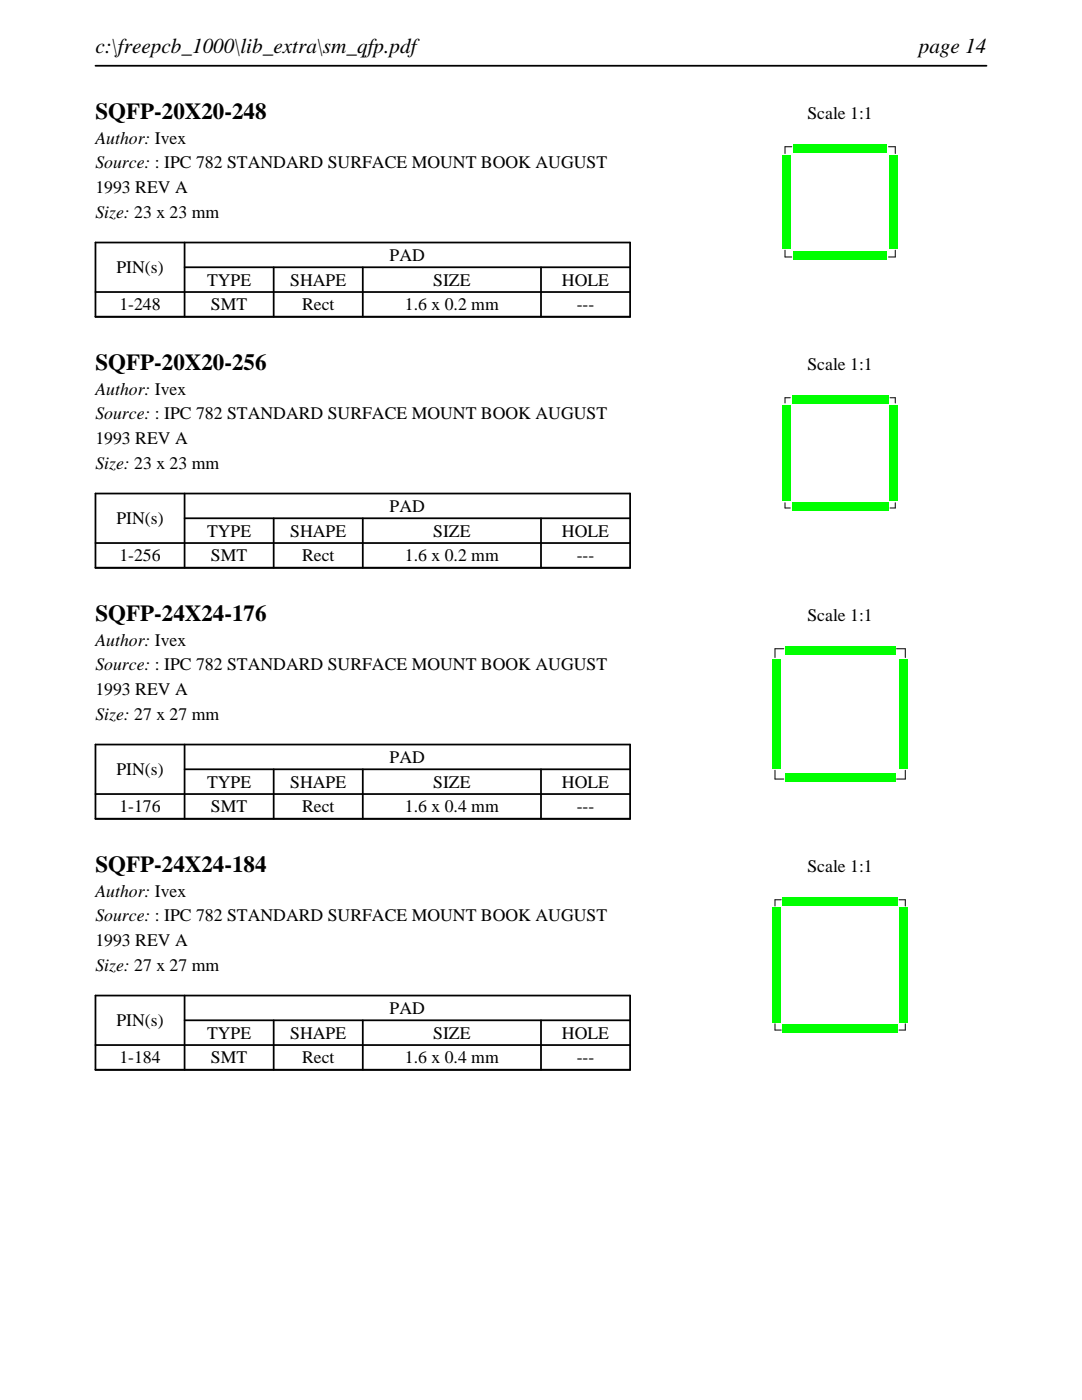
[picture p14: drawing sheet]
<svg xmlns="http://www.w3.org/2000/svg" width="216mm" height="279mm" viewBox="0 0 216 279" stroke-linecap="round" stroke-linejoin="round" font-family="sans-serif">
<defs><g id="words">
<g font-size="4.6">
<text x="19" y="23.7">SQFP-20X20-248</text>
<text x="19" y="73.8">SQFP-20X20-256</text>
<text x="19" y="123.9">SQFP-24X24-176</text>
<text x="19" y="174">SQFP-24X24-184</text>
</g>
<g font-size="4.2">
<text x="19" y="10.6">c:\freepcb_1000\lib_extra\sm_qfp.pdf</text>
<text x="183.3" y="10.6">page 14</text>
</g>
<g font-size="3.5">
<text x="161.1" y="23.7">Scale 1:1</text>
<text x="19" y="28.6">Author: Ivex</text>
<text x="19" y="33.6">Source: : IPC 782 STANDARD SURFACE MOUNT BOOK AUGUST</text>
<text x="19" y="38.5">1993 REV A</text>
<text x="19" y="43.5">Size: 23 x 23 mm</text>
<text x="77.8" y="52.1">PAD</text>
<text x="23.2" y="54.5">PIN(s)</text>
<text x="41.3" y="57">TYPE</text>
<text x="57.9" y="57">SHAPE</text>
<text x="86.4" y="57">SIZE</text>
<text x="112.1" y="57">HOLE</text>
<text x="23.8" y="61.9">1-248</text>
<text x="42.1" y="61.9">SMT</text>
<text x="60.3" y="61.9">Rect</text>
<text x="80.8" y="61.9">1.6 x 0.2 mm</text>
<text x="115.1" y="61.9">---</text>
<text x="161.1" y="73.8">Scale 1:1</text>
<text x="19" y="78.7">Author: Ivex</text>
<text x="19" y="83.7">Source: : IPC 782 STANDARD SURFACE MOUNT BOOK AUGUST</text>
<text x="19" y="88.6">1993 REV A</text>
<text x="19" y="93.6">Size: 23 x 23 mm</text>
<text x="23.2" y="104.6">PIN(s)</text>
<text x="41.3" y="107.1">TYPE</text>
<text x="57.9" y="107.1">SHAPE</text>
<text x="77.8" y="102.2">PAD</text>
<text x="86.4" y="107.1">SIZE</text>
<text x="112.1" y="107.1">HOLE</text>
<text x="23.8" y="112">1-256</text>
<text x="42.1" y="112">SMT</text>
<text x="60.3" y="112">Rect</text>
<text x="80.8" y="112">1.6 x 0.2 mm</text>
<text x="115.1" y="112">---</text>
<text x="161.1" y="123.9">Scale 1:1</text>
<text x="19" y="128.8">Author: Ivex</text>
<text x="19" y="133.8">Source: : IPC 782 STANDARD SURFACE MOUNT BOOK AUGUST</text>
<text x="19" y="138.7">1993 REV A</text>
<text x="19" y="143.7">Size: 27 x 27 mm</text>
<text x="23.2" y="154.7">PIN(s)</text>
<text x="77.8" y="152.3">PAD</text>
<text x="41.3" y="157.2">TYPE</text>
<text x="57.9" y="157.2">SHAPE</text>
<text x="86.4" y="157.2">SIZE</text>
<text x="112.1" y="157.2">HOLE</text>
<text x="23.8" y="162.1">1-176</text>
<text x="42.1" y="162.1">SMT</text>
<text x="60.3" y="162.1">Rect</text>
<text x="80.8" y="162.1">1.6 x 0.4 mm</text>
<text x="115.1" y="162.1">---</text>
<text x="161.1" y="174">Scale 1:1</text>
<text x="19" y="178.9">Author: Ivex</text>
<text x="19" y="183.9">Source: : IPC 782 STANDARD SURFACE MOUNT BOOK AUGUST</text>
<text x="19" y="188.8">1993 REV A</text>
<text x="19" y="193.7">Size: 27 x 27 mm</text>
<text x="77.8" y="202.4">PAD</text>
<text x="23.2" y="204.8">PIN(s)</text>
<text x="41.3" y="207.3">TYPE</text>
<text x="57.9" y="207.3">SHAPE</text>
<text x="86.4" y="207.3">SIZE</text>
<text x="112.1" y="207.3">HOLE</text>
<text x="23.8" y="212.2">1-184</text>
<text x="42.1" y="212.2">SMT</text>
<text x="60.3" y="212.2">Rect</text>
<text x="80.8" y="212.2">1.6 x 0.4 mm</text>
<text x="115.1" y="212.2">---</text>
</g>
</g></defs>
<path d="M19 13.1h177.8M19 48.4h106.7v14.8h-106.7zM19 58.3h106.7M36.8 53.3h88.9M36.8 48.4v14.8M54.6 53.3v9.9M72.4 53.3v9.9M107.9 53.3v9.9" fill="none" stroke="#000" stroke-width=".35"/>
<path d="M156.6 29.3h1.4zM156.6 29.3v1.3zM177.3 29.3h1.3zM178.6 29.3v1.3zM156.6 51.3h1.4zM156.6 49.9v1.4zM177.3 51.3h1.3zM178.6 49.9v1.4z" fill="none" stroke="#000" stroke-width=".2"/>
<g fill="#0f0">
<path d="M158.4 50.2h.2v1.6h-.2z"/>
<path d="M158.7 50.2h.2v1.6h-.2z"/>
<path d="M159 50.2h.2v1.6h-.2z"/>
<path d="M159.3 50.2h.2v1.6h-.2z"/>
<path d="M159.6 50.2h.2v1.6h-.2z"/>
<path d="M159.9 50.2h.2v1.6h-.2z"/>
<path d="M160.2 50.2h.2v1.6h-.2z"/>
<path d="M160.5 50.2h.2v1.6h-.2z"/>
<path d="M160.8 50.2h.2v1.6h-.2z"/>
<path d="M161.1 50.2h.2v1.6h-.2z"/>
<path d="M161.4 50.2h.2v1.6h-.2z"/>
<path d="M161.7 50.2h.2v1.6h-.2z"/>
<path d="M162 50.2h.2v1.6h-.2z"/>
<path d="M162.3 50.2h.2v1.6h-.2z"/>
<path d="M162.6 50.2h.2v1.6h-.2z"/>
<path d="M162.9 50.2h.2v1.6h-.2z"/>
<path d="M163.2 50.2h.2v1.6h-.2z"/>
<path d="M163.5 50.2h.2v1.6h-.2z"/>
<path d="M163.8 50.2h.2v1.6h-.2z"/>
<path d="M164.1 50.2h.2v1.6h-.2z"/>
<path d="M164.4 50.2h.2v1.6h-.2z"/>
<path d="M164.7 50.2h.2v1.6h-.2z"/>
<path d="M165 50.2h.2v1.6h-.2z"/>
<path d="M165.3 50.2h.2v1.6h-.2z"/>
<path d="M165.6 50.2h.2v1.6h-.2z"/>
<path d="M165.9 50.2h.2v1.6h-.2z"/>
<path d="M166.2 50.2h.2v1.6h-.2z"/>
<path d="M166.5 50.2h.2v1.6h-.2z"/>
<path d="M166.8 50.2h.2v1.6h-.2z"/>
<path d="M167.1 50.2h.2v1.6h-.2z"/>
<path d="M167.4 50.2h.2v1.6h-.2z"/>
<path d="M167.7 50.2h.2v1.6h-.2z"/>
<path d="M168 50.2h.2v1.6h-.2z"/>
<path d="M168.3 50.2h.2v1.6h-.2z"/>
<path d="M168.6 50.2h.2v1.6h-.2z"/>
<path d="M168.9 50.2h.2v1.6h-.2z"/>
<path d="M169.2 50.2h.2v1.6h-.2z"/>
<path d="M169.5 50.2h.2v1.6h-.2z"/>
<path d="M169.8 50.2h.2v1.6h-.2z"/>
<path d="M170.1 50.2h.2v1.6h-.2z"/>
<path d="M170.4 50.2h.2v1.6h-.2z"/>
<path d="M170.7 50.2h.2v1.6h-.2z"/>
<path d="M171 50.2h.2v1.6h-.2z"/>
<path d="M171.3 50.2h.2v1.6h-.2z"/>
<path d="M171.6 50.2h.2v1.6h-.2z"/>
<path d="M171.9 50.2h.2v1.6h-.2z"/>
<path d="M172.2 50.2h.2v1.6h-.2z"/>
<path d="M172.5 50.2h.2v1.6h-.2z"/>
<path d="M172.8 50.2h.2v1.6h-.2z"/>
<path d="M173.1 50.2h.2v1.6h-.2z"/>
<path d="M173.4 50.2h.2v1.6h-.2z"/>
<path d="M173.7 50.2h.2v1.6h-.2z"/>
<path d="M174 50.2h.2v1.6h-.2z"/>
<path d="M174.3 50.2h.2v1.6h-.2z"/>
<path d="M174.6 50.2h.2v1.6h-.2z"/>
<path d="M174.9 50.2h.2v1.6h-.2z"/>
<path d="M175.2 50.2h.2v1.6h-.2z"/>
<path d="M175.5 50.2h.2v1.6h-.2z"/>
<path d="M175.8 50.2h.2v1.6h-.2z"/>
<path d="M176.1 50.2h.2v1.6h-.2z"/>
<path d="M176.4 50.2h.2v1.6h-.2z"/>
<path d="M176.7 50.2h.2v1.6h-.2z"/>
<path d="M177.5 49.3h1.6v.2h-1.6z"/>
<path d="M177.5 49h1.6v.2h-1.6z"/>
<path d="M177.5 48.7h1.6v.2h-1.6z"/>
<path d="M177.5 48.4h1.6v.2h-1.6z"/>
<path d="M177.5 48.1h1.6v.2h-1.6z"/>
<path d="M177.5 47.8h1.6v.2h-1.6z"/>
<path d="M177.5 47.5h1.6v.2h-1.6z"/>
<path d="M177.5 47.2h1.6v.2h-1.6z"/>
<path d="M177.5 46.9h1.6v.2h-1.6z"/>
<path d="M177.5 46.6h1.6v.2h-1.6z"/>
<path d="M177.5 46.3h1.6v.2h-1.6z"/>
<path d="M177.5 46h1.6v.2h-1.6z"/>
<path d="M177.5 45.7h1.6v.2h-1.6z"/>
<path d="M177.5 45.4h1.6v.2h-1.6z"/>
<path d="M177.5 45.1h1.6v.2h-1.6z"/>
<path d="M177.5 44.8h1.6v.2h-1.6z"/>
<path d="M177.5 44.5h1.6v.2h-1.6z"/>
<path d="M177.5 44.2h1.6v.2h-1.6z"/>
<path d="M177.5 43.9h1.6v.2h-1.6z"/>
<path d="M177.5 43.6h1.6v.2h-1.6z"/>
<path d="M177.5 43.3h1.6v.2h-1.6z"/>
<path d="M177.5 43h1.6v.2h-1.6z"/>
<path d="M177.5 42.7h1.6v.2h-1.6z"/>
<path d="M177.5 42.4h1.6v.2h-1.6z"/>
<path d="M177.5 42.1h1.6v.2h-1.6z"/>
<path d="M177.5 41.8h1.6v.2h-1.6z"/>
<path d="M177.5 41.5h1.6v.2h-1.6z"/>
<path d="M177.5 41.2h1.6v.2h-1.6z"/>
<path d="M177.5 40.9h1.6v.2h-1.6z"/>
<path d="M177.5 40.6h1.6v.2h-1.6z"/>
<path d="M177.5 40.3h1.6v.2h-1.6z"/>
<path d="M177.5 40h1.6v.2h-1.6z"/>
<path d="M177.5 39.7h1.6v.2h-1.6z"/>
<path d="M177.5 39.4h1.6v.2h-1.6z"/>
<path d="M177.5 39.1h1.6v.2h-1.6z"/>
<path d="M177.5 38.8h1.6v.2h-1.6z"/>
<path d="M177.5 38.5h1.6v.2h-1.6z"/>
<path d="M177.5 38.2h1.6v.2h-1.6z"/>
<path d="M177.5 37.9h1.6v.2h-1.6z"/>
<path d="M177.5 37.6h1.6v.2h-1.6z"/>
<path d="M177.5 37.3h1.6v.2h-1.6z"/>
<path d="M177.5 37h1.6v.2h-1.6z"/>
<path d="M177.5 36.7h1.6v.2h-1.6z"/>
<path d="M177.5 36.4h1.6v.2h-1.6z"/>
<path d="M177.5 36.1h1.6v.2h-1.6z"/>
<path d="M177.5 35.8h1.6v.2h-1.6z"/>
<path d="M177.5 35.5h1.6v.2h-1.6z"/>
<path d="M177.5 35.2h1.6v.2h-1.6z"/>
<path d="M177.5 34.9h1.6v.2h-1.6z"/>
<path d="M177.5 34.6h1.6v.2h-1.6z"/>
<path d="M177.5 34.3h1.6v.2h-1.6z"/>
<path d="M177.5 34h1.6v.2h-1.6z"/>
<path d="M177.5 33.7h1.6v.2h-1.6z"/>
<path d="M177.5 33.4h1.6v.2h-1.6z"/>
<path d="M177.5 33.1h1.6v.2h-1.6z"/>
<path d="M177.5 32.8h1.6v.2h-1.6z"/>
<path d="M177.5 32.5h1.6v.2h-1.6z"/>
<path d="M177.5 32.2h1.6v.2h-1.6z"/>
<path d="M177.5 31.9h1.6v.2h-1.6z"/>
<path d="M177.5 31.6h1.6v.2h-1.6z"/>
<path d="M177.5 31.3h1.6v.2h-1.6z"/>
<path d="M177.5 31h1.6v.2h-1.6z"/>
<path d="M176.7 28.8h.2v1.6h-.2z"/>
<path d="M176.4 28.8h.2v1.6h-.2z"/>
<path d="M176.1 28.8h.2v1.6h-.2z"/>
<path d="M175.8 28.8h.2v1.6h-.2z"/>
<path d="M175.5 28.8h.2v1.6h-.2z"/>
<path d="M175.2 28.8h.2v1.6h-.2z"/>
<path d="M174.9 28.8h.2v1.6h-.2z"/>
<path d="M174.6 28.8h.2v1.6h-.2z"/>
<path d="M174.3 28.8h.2v1.6h-.2z"/>
<path d="M174 28.8h.2v1.6h-.2z"/>
<path d="M173.7 28.8h.2v1.6h-.2z"/>
<path d="M173.4 28.8h.2v1.6h-.2z"/>
<path d="M173.1 28.8h.2v1.6h-.2z"/>
<path d="M172.8 28.8h.2v1.6h-.2z"/>
<path d="M172.5 28.8h.2v1.6h-.2z"/>
<path d="M172.2 28.8h.2v1.6h-.2z"/>
<path d="M171.9 28.8h.2v1.6h-.2z"/>
<path d="M171.6 28.8h.2v1.6h-.2z"/>
<path d="M171.3 28.8h.2v1.6h-.2z"/>
<path d="M171 28.8h.2v1.6h-.2z"/>
<path d="M170.7 28.8h.2v1.6h-.2z"/>
<path d="M170.4 28.8h.2v1.6h-.2z"/>
<path d="M170.1 28.8h.2v1.6h-.2z"/>
<path d="M169.8 28.8h.2v1.6h-.2z"/>
<path d="M169.5 28.8h.2v1.6h-.2z"/>
<path d="M169.2 28.8h.2v1.6h-.2z"/>
<path d="M168.9 28.8h.2v1.6h-.2z"/>
<path d="M168.6 28.8h.2v1.6h-.2z"/>
<path d="M168.3 28.8h.2v1.6h-.2z"/>
<path d="M168 28.8h.2v1.6h-.2z"/>
<path d="M167.7 28.8h.2v1.6h-.2z"/>
<path d="M167.4 28.8h.2v1.6h-.2z"/>
<path d="M167.1 28.8h.2v1.6h-.2z"/>
<path d="M166.8 28.8h.2v1.6h-.2z"/>
<path d="M166.5 28.8h.2v1.6h-.2z"/>
<path d="M166.2 28.8h.2v1.6h-.2z"/>
<path d="M165.9 28.8h.2v1.6h-.2z"/>
<path d="M165.6 28.8h.2v1.6h-.2z"/>
<path d="M165.3 28.8h.2v1.6h-.2z"/>
<path d="M165 28.8h.2v1.6h-.2z"/>
<path d="M164.7 28.8h.2v1.6h-.2z"/>
<path d="M164.4 28.8h.2v1.6h-.2z"/>
<path d="M164.1 28.8h.2v1.6h-.2z"/>
<path d="M163.8 28.8h.2v1.6h-.2z"/>
<path d="M163.5 28.8h.2v1.6h-.2z"/>
<path d="M163.2 28.8h.2v1.6h-.2z"/>
<path d="M162.9 28.8h.2v1.6h-.2z"/>
<path d="M162.6 28.8h.2v1.6h-.2z"/>
<path d="M162.3 28.8h.2v1.6h-.2z"/>
<path d="M162 28.8h.2v1.6h-.2z"/>
<path d="M161.7 28.8h.2v1.6h-.2z"/>
<path d="M161.4 28.8h.2v1.6h-.2z"/>
<path d="M161.1 28.8h.2v1.6h-.2z"/>
<path d="M160.8 28.8h.2v1.6h-.2z"/>
<path d="M160.5 28.8h.2v1.6h-.2z"/>
<path d="M160.2 28.8h.2v1.6h-.2z"/>
<path d="M159.9 28.8h.2v1.6h-.2z"/>
<path d="M159.6 28.8h.2v1.6h-.2z"/>
<path d="M159.3 28.8h.2v1.6h-.2z"/>
<path d="M159 28.8h.2v1.6h-.2z"/>
<path d="M158.7 28.8h.2v1.6h-.2z"/>
<path d="M158.4 28.8h.2v1.6h-.2z"/>
<path d="M156.1 31h1.6v.2h-1.6z"/>
<path d="M156.1 31.3h1.6v.2h-1.6z"/>
<path d="M156.1 31.6h1.6v.2h-1.6z"/>
<path d="M156.1 31.9h1.6v.2h-1.6z"/>
<path d="M156.1 32.2h1.6v.2h-1.6z"/>
<path d="M156.1 32.5h1.6v.2h-1.6z"/>
<path d="M156.1 32.8h1.6v.2h-1.6z"/>
<path d="M156.1 33.1h1.6v.2h-1.6z"/>
<path d="M156.1 33.4h1.6v.2h-1.6z"/>
<path d="M156.1 33.7h1.6v.2h-1.6z"/>
<path d="M156.1 34h1.6v.2h-1.6z"/>
<path d="M156.1 34.3h1.6v.2h-1.6z"/>
<path d="M156.1 34.6h1.6v.2h-1.6z"/>
<path d="M156.1 34.9h1.6v.2h-1.6z"/>
<path d="M156.1 35.2h1.6v.2h-1.6z"/>
<path d="M156.1 35.5h1.6v.2h-1.6z"/>
<path d="M156.1 35.8h1.6v.2h-1.6z"/>
<path d="M156.1 36.1h1.6v.2h-1.6z"/>
<path d="M156.1 36.4h1.6v.2h-1.6z"/>
<path d="M156.1 36.7h1.6v.2h-1.6z"/>
<path d="M156.1 37h1.6v.2h-1.6z"/>
<path d="M156.1 37.3h1.6v.2h-1.6z"/>
<path d="M156.1 37.6h1.6v.2h-1.6z"/>
<path d="M156.1 37.9h1.6v.2h-1.6z"/>
<path d="M156.1 38.2h1.6v.2h-1.6z"/>
<path d="M156.1 38.5h1.6v.2h-1.6z"/>
<path d="M156.1 38.8h1.6v.2h-1.6z"/>
<path d="M156.1 39.1h1.6v.2h-1.6z"/>
<path d="M156.1 39.4h1.6v.2h-1.6z"/>
<path d="M156.1 39.7h1.6v.2h-1.6z"/>
<path d="M156.1 40h1.6v.2h-1.6z"/>
<path d="M156.1 40.3h1.6v.2h-1.6z"/>
<path d="M156.1 40.6h1.6v.2h-1.6z"/>
<path d="M156.1 40.9h1.6v.2h-1.6z"/>
<path d="M156.1 41.2h1.6v.2h-1.6z"/>
<path d="M156.1 41.5h1.6v.2h-1.6z"/>
<path d="M156.1 41.8h1.6v.2h-1.6z"/>
<path d="M156.1 42.1h1.6v.2h-1.6z"/>
<path d="M156.1 42.4h1.6v.2h-1.6z"/>
<path d="M156.1 42.7h1.6v.2h-1.6z"/>
<path d="M156.1 43h1.6v.2h-1.6z"/>
<path d="M156.1 43.3h1.6v.2h-1.6z"/>
<path d="M156.1 43.6h1.6v.2h-1.6z"/>
<path d="M156.1 43.9h1.6v.2h-1.6z"/>
<path d="M156.1 44.2h1.6v.2h-1.6z"/>
<path d="M156.1 44.5h1.6v.2h-1.6z"/>
<path d="M156.1 44.8h1.6v.2h-1.6z"/>
<path d="M156.1 45.1h1.6v.2h-1.6z"/>
<path d="M156.1 45.4h1.6v.2h-1.6z"/>
<path d="M156.1 45.7h1.6v.2h-1.6z"/>
<path d="M156.1 46h1.6v.2h-1.6z"/>
<path d="M156.1 46.3h1.6v.2h-1.6z"/>
<path d="M156.1 46.6h1.6v.2h-1.6z"/>
<path d="M156.1 46.9h1.6v.2h-1.6z"/>
<path d="M156.1 47.2h1.6v.2h-1.6z"/>
<path d="M156.1 47.5h1.6v.2h-1.6z"/>
<path d="M156.1 47.8h1.6v.2h-1.6z"/>
<path d="M156.1 48.1h1.6v.2h-1.6z"/>
<path d="M156.1 48.4h1.6v.2h-1.6z"/>
<path d="M156.1 48.7h1.6v.2h-1.6z"/>
<path d="M156.1 49h1.6v.2h-1.6z"/>
<path d="M156.1 49.3h1.6v.2h-1.6z"/>
</g>
<path d="M19 98.5h106.7v14.8h-106.7zM36.8 98.5v14.8M19 108.4h106.7M36.8 103.4h88.9M54.6 103.4v9.9M72.4 103.4v9.9M107.9 103.4v9.9" fill="none" stroke="#000" stroke-width=".35"/>
<path d="M156.6 79.4h1.1zM156.6 79.4v1zM177.6 79.4h1zM178.6 79.4v1zM156.6 101.4h1.1zM156.6 100.3v1.1zM177.6 101.4h1zM178.6 100.3v1.1z" fill="none" stroke="#000" stroke-width=".2"/>
<g fill="#0f0">
<path d="M158.1 100.3h.2v1.6h-.2z"/>
<path d="M158.4 100.3h.2v1.6h-.2z"/>
<path d="M158.7 100.3h.2v1.6h-.2z"/>
<path d="M159 100.3h.2v1.6h-.2z"/>
<path d="M159.3 100.3h.2v1.6h-.2z"/>
<path d="M159.6 100.3h.2v1.6h-.2z"/>
<path d="M159.9 100.3h.2v1.6h-.2z"/>
<path d="M160.2 100.3h.2v1.6h-.2z"/>
<path d="M160.5 100.3h.2v1.6h-.2z"/>
<path d="M160.8 100.3h.2v1.6h-.2z"/>
<path d="M161.1 100.3h.2v1.6h-.2z"/>
<path d="M161.4 100.3h.2v1.6h-.2z"/>
<path d="M161.7 100.3h.2v1.6h-.2z"/>
<path d="M162 100.3h.2v1.6h-.2z"/>
<path d="M162.3 100.3h.2v1.6h-.2z"/>
<path d="M162.6 100.3h.2v1.6h-.2z"/>
<path d="M162.9 100.3h.2v1.6h-.2z"/>
<path d="M163.2 100.3h.2v1.6h-.2z"/>
<path d="M163.5 100.3h.2v1.6h-.2z"/>
<path d="M163.8 100.3h.2v1.6h-.2z"/>
<path d="M164.1 100.3h.2v1.6h-.2z"/>
<path d="M164.4 100.3h.2v1.6h-.2z"/>
<path d="M164.7 100.3h.2v1.6h-.2z"/>
<path d="M165 100.3h.2v1.6h-.2z"/>
<path d="M165.3 100.3h.2v1.6h-.2z"/>
<path d="M165.6 100.3h.2v1.6h-.2z"/>
<path d="M165.9 100.3h.2v1.6h-.2z"/>
<path d="M166.2 100.3h.2v1.6h-.2z"/>
<path d="M166.5 100.3h.2v1.6h-.2z"/>
<path d="M166.8 100.3h.2v1.6h-.2z"/>
<path d="M167.1 100.3h.2v1.6h-.2z"/>
<path d="M167.4 100.3h.2v1.6h-.2z"/>
<path d="M167.7 100.3h.2v1.6h-.2z"/>
<path d="M168 100.3h.2v1.6h-.2z"/>
<path d="M168.3 100.3h.2v1.6h-.2z"/>
<path d="M168.6 100.3h.2v1.6h-.2z"/>
<path d="M168.9 100.3h.2v1.6h-.2z"/>
<path d="M169.2 100.3h.2v1.6h-.2z"/>
<path d="M169.5 100.3h.2v1.6h-.2z"/>
<path d="M169.8 100.3h.2v1.6h-.2z"/>
<path d="M170.1 100.3h.2v1.6h-.2z"/>
<path d="M170.4 100.3h.2v1.6h-.2z"/>
<path d="M170.7 100.3h.2v1.6h-.2z"/>
<path d="M171 100.3h.2v1.6h-.2z"/>
<path d="M171.3 100.3h.2v1.6h-.2z"/>
<path d="M171.6 100.3h.2v1.6h-.2z"/>
<path d="M171.9 100.3h.2v1.6h-.2z"/>
<path d="M172.2 100.3h.2v1.6h-.2z"/>
<path d="M172.5 100.3h.2v1.6h-.2z"/>
<path d="M172.8 100.3h.2v1.6h-.2z"/>
<path d="M173.1 100.3h.2v1.6h-.2z"/>
<path d="M173.4 100.3h.2v1.6h-.2z"/>
<path d="M173.7 100.3h.2v1.6h-.2z"/>
<path d="M174 100.3h.2v1.6h-.2z"/>
<path d="M174.3 100.3h.2v1.6h-.2z"/>
<path d="M174.6 100.3h.2v1.6h-.2z"/>
<path d="M174.9 100.3h.2v1.6h-.2z"/>
<path d="M175.2 100.3h.2v1.6h-.2z"/>
<path d="M175.5 100.3h.2v1.6h-.2z"/>
<path d="M175.8 100.3h.2v1.6h-.2z"/>
<path d="M176.1 100.3h.2v1.6h-.2z"/>
<path d="M176.4 100.3h.2v1.6h-.2z"/>
<path d="M176.7 100.3h.2v1.6h-.2z"/>
<path d="M177 100.3h.2v1.6h-.2z"/>
<path d="M177.5 99.7h1.6v.2h-1.6z"/>
<path d="M177.5 99.4h1.6v.2h-1.6z"/>
<path d="M177.5 99.1h1.6v.2h-1.6z"/>
<path d="M177.5 98.8h1.6v.2h-1.6z"/>
<path d="M177.5 98.5h1.6v.2h-1.6z"/>
<path d="M177.5 98.2h1.6v.2h-1.6z"/>
<path d="M177.5 97.9h1.6v.2h-1.6z"/>
<path d="M177.5 97.6h1.6v.2h-1.6z"/>
<path d="M177.5 97.3h1.6v.2h-1.6z"/>
<path d="M177.5 97h1.6v.2h-1.6z"/>
<path d="M177.5 96.7h1.6v.2h-1.6z"/>
<path d="M177.5 96.4h1.6v.2h-1.6z"/>
<path d="M177.5 96.1h1.6v.2h-1.6z"/>
<path d="M177.5 95.8h1.6v.2h-1.6z"/>
<path d="M177.5 95.5h1.6v.2h-1.6z"/>
<path d="M177.5 95.2h1.6v.2h-1.6z"/>
<path d="M177.5 94.9h1.6v.2h-1.6z"/>
<path d="M177.5 94.6h1.6v.2h-1.6z"/>
<path d="M177.5 94.3h1.6v.2h-1.6z"/>
<path d="M177.5 94h1.6v.2h-1.6z"/>
<path d="M177.5 93.7h1.6v.2h-1.6z"/>
<path d="M177.5 93.4h1.6v.2h-1.6z"/>
<path d="M177.5 93.1h1.6v.2h-1.6z"/>
<path d="M177.5 92.8h1.6v.2h-1.6z"/>
<path d="M177.5 92.5h1.6v.2h-1.6z"/>
<path d="M177.5 92.2h1.6v.2h-1.6z"/>
<path d="M177.5 91.9h1.6v.2h-1.6z"/>
<path d="M177.5 91.6h1.6v.2h-1.6z"/>
<path d="M177.5 91.3h1.6v.2h-1.6z"/>
<path d="M177.5 91h1.6v.2h-1.6z"/>
<path d="M177.5 90.7h1.6v.2h-1.6z"/>
<path d="M177.5 90.4h1.6v.2h-1.6z"/>
<path d="M177.5 90.1h1.6v.2h-1.6z"/>
<path d="M177.5 89.8h1.6v.2h-1.6z"/>
<path d="M177.5 89.5h1.6v.2h-1.6z"/>
<path d="M177.5 89.2h1.6v.2h-1.6z"/>
<path d="M177.5 88.9h1.6v.2h-1.6z"/>
<path d="M177.5 88.6h1.6v.2h-1.6z"/>
<path d="M177.5 88.3h1.6v.2h-1.6z"/>
<path d="M177.5 88h1.6v.2h-1.6z"/>
<path d="M177.5 87.7h1.6v.2h-1.6z"/>
<path d="M177.5 87.4h1.6v.2h-1.6z"/>
<path d="M177.5 87.1h1.6v.2h-1.6z"/>
<path d="M177.5 86.8h1.6v.2h-1.6z"/>
<path d="M177.5 86.5h1.6v.2h-1.6z"/>
<path d="M177.5 86.2h1.6v.2h-1.6z"/>
<path d="M177.5 85.9h1.6v.2h-1.6z"/>
<path d="M177.5 85.6h1.6v.2h-1.6z"/>
<path d="M177.5 85.3h1.6v.2h-1.6z"/>
<path d="M177.5 85h1.6v.2h-1.6z"/>
<path d="M177.5 84.7h1.6v.2h-1.6z"/>
<path d="M177.5 84.4h1.6v.2h-1.6z"/>
<path d="M177.5 84.1h1.6v.2h-1.6z"/>
<path d="M177.5 83.8h1.6v.2h-1.6z"/>
<path d="M177.5 83.5h1.6v.2h-1.6z"/>
<path d="M177.5 83.2h1.6v.2h-1.6z"/>
<path d="M177.5 82.9h1.6v.2h-1.6z"/>
<path d="M177.5 82.6h1.6v.2h-1.6z"/>
<path d="M177.5 82.3h1.6v.2h-1.6z"/>
<path d="M177.5 82h1.6v.2h-1.6z"/>
<path d="M177.5 81.7h1.6v.2h-1.6z"/>
<path d="M177.5 81.4h1.6v.2h-1.6z"/>
<path d="M177.5 81.1h1.6v.2h-1.6z"/>
<path d="M177.5 80.8h1.6v.2h-1.6z"/>
<path d="M177 78.9h.2v1.6h-.2z"/>
<path d="M176.7 78.9h.2v1.6h-.2z"/>
<path d="M176.4 78.9h.2v1.6h-.2z"/>
<path d="M176.1 78.9h.2v1.6h-.2z"/>
<path d="M175.8 78.9h.2v1.6h-.2z"/>
<path d="M175.5 78.9h.2v1.6h-.2z"/>
<path d="M175.2 78.9h.2v1.6h-.2z"/>
<path d="M174.9 78.9h.2v1.6h-.2z"/>
<path d="M174.6 78.9h.2v1.6h-.2z"/>
<path d="M174.3 78.9h.2v1.6h-.2z"/>
<path d="M174 78.9h.2v1.6h-.2z"/>
<path d="M173.7 78.9h.2v1.6h-.2z"/>
<path d="M173.4 78.9h.2v1.6h-.2z"/>
<path d="M173.1 78.9h.2v1.6h-.2z"/>
<path d="M172.8 78.9h.2v1.6h-.2z"/>
<path d="M172.5 78.9h.2v1.6h-.2z"/>
<path d="M172.2 78.9h.2v1.6h-.2z"/>
<path d="M171.9 78.9h.2v1.6h-.2z"/>
<path d="M171.6 78.9h.2v1.6h-.2z"/>
<path d="M171.3 78.9h.2v1.6h-.2z"/>
<path d="M171 78.9h.2v1.6h-.2z"/>
<path d="M170.7 78.9h.2v1.6h-.2z"/>
<path d="M170.4 78.9h.2v1.6h-.2z"/>
<path d="M170.1 78.9h.2v1.6h-.2z"/>
<path d="M169.8 78.9h.2v1.6h-.2z"/>
<path d="M169.5 78.9h.2v1.6h-.2z"/>
<path d="M169.2 78.9h.2v1.6h-.2z"/>
<path d="M168.9 78.9h.2v1.6h-.2z"/>
<path d="M168.6 78.9h.2v1.6h-.2z"/>
<path d="M168.3 78.9h.2v1.6h-.2z"/>
<path d="M168 78.9h.2v1.6h-.2z"/>
<path d="M167.7 78.9h.2v1.6h-.2z"/>
<path d="M167.4 78.9h.2v1.6h-.2z"/>
<path d="M167.1 78.9h.2v1.6h-.2z"/>
<path d="M166.8 78.9h.2v1.6h-.2z"/>
<path d="M166.5 78.9h.2v1.6h-.2z"/>
<path d="M166.2 78.9h.2v1.6h-.2z"/>
<path d="M165.9 78.9h.2v1.6h-.2z"/>
<path d="M165.6 78.9h.2v1.6h-.2z"/>
<path d="M165.3 78.9h.2v1.6h-.2z"/>
<path d="M165 78.9h.2v1.6h-.2z"/>
<path d="M164.7 78.9h.2v1.6h-.2z"/>
<path d="M164.4 78.9h.2v1.6h-.2z"/>
<path d="M164.1 78.9h.2v1.6h-.2z"/>
<path d="M163.8 78.9h.2v1.6h-.2z"/>
<path d="M163.5 78.9h.2v1.6h-.2z"/>
<path d="M163.2 78.9h.2v1.6h-.2z"/>
<path d="M162.9 78.9h.2v1.6h-.2z"/>
<path d="M162.6 78.9h.2v1.6h-.2z"/>
<path d="M162.3 78.9h.2v1.6h-.2z"/>
<path d="M162 78.9h.2v1.6h-.2z"/>
<path d="M161.7 78.9h.2v1.6h-.2z"/>
<path d="M161.4 78.9h.2v1.6h-.2z"/>
<path d="M161.1 78.9h.2v1.6h-.2z"/>
<path d="M160.8 78.9h.2v1.6h-.2z"/>
<path d="M160.5 78.9h.2v1.6h-.2z"/>
<path d="M160.2 78.9h.2v1.6h-.2z"/>
<path d="M159.9 78.9h.2v1.6h-.2z"/>
<path d="M159.6 78.9h.2v1.6h-.2z"/>
<path d="M159.3 78.9h.2v1.6h-.2z"/>
<path d="M159 78.9h.2v1.6h-.2z"/>
<path d="M158.7 78.9h.2v1.6h-.2z"/>
<path d="M158.4 78.9h.2v1.6h-.2z"/>
<path d="M158.1 78.9h.2v1.6h-.2z"/>
<path d="M156.1 80.8h1.6v.2h-1.6z"/>
<path d="M156.1 81.1h1.6v.2h-1.6z"/>
<path d="M156.1 81.4h1.6v.2h-1.6z"/>
<path d="M156.1 81.7h1.6v.2h-1.6z"/>
<path d="M156.1 82h1.6v.2h-1.6z"/>
<path d="M156.1 82.3h1.6v.2h-1.6z"/>
<path d="M156.1 82.6h1.6v.2h-1.6z"/>
<path d="M156.1 82.9h1.6v.2h-1.6z"/>
<path d="M156.1 83.2h1.6v.2h-1.6z"/>
<path d="M156.1 83.5h1.6v.2h-1.6z"/>
<path d="M156.1 83.8h1.6v.2h-1.6z"/>
<path d="M156.1 84.1h1.6v.2h-1.6z"/>
<path d="M156.1 84.4h1.6v.2h-1.6z"/>
<path d="M156.1 84.7h1.6v.2h-1.6z"/>
<path d="M156.1 85h1.6v.2h-1.6z"/>
<path d="M156.1 85.3h1.6v.2h-1.6z"/>
<path d="M156.1 85.6h1.6v.2h-1.6z"/>
<path d="M156.1 85.9h1.6v.2h-1.6z"/>
<path d="M156.1 86.2h1.6v.2h-1.6z"/>
<path d="M156.1 86.5h1.6v.2h-1.6z"/>
<path d="M156.1 86.8h1.6v.2h-1.6z"/>
<path d="M156.1 87.1h1.6v.2h-1.6z"/>
<path d="M156.1 87.4h1.6v.2h-1.6z"/>
<path d="M156.1 87.7h1.6v.2h-1.6z"/>
<path d="M156.1 88h1.6v.2h-1.6z"/>
<path d="M156.1 88.3h1.6v.2h-1.6z"/>
<path d="M156.1 88.6h1.6v.2h-1.6z"/>
<path d="M156.1 88.9h1.6v.2h-1.6z"/>
<path d="M156.1 89.2h1.6v.2h-1.6z"/>
<path d="M156.1 89.5h1.6v.2h-1.6z"/>
<path d="M156.1 89.8h1.6v.2h-1.6z"/>
<path d="M156.1 90.1h1.6v.2h-1.6z"/>
<path d="M156.1 90.4h1.6v.2h-1.6z"/>
<path d="M156.1 90.7h1.6v.2h-1.6z"/>
<path d="M156.1 91h1.6v.2h-1.6z"/>
<path d="M156.1 91.3h1.6v.2h-1.6z"/>
<path d="M156.1 91.6h1.6v.2h-1.6z"/>
<path d="M156.1 91.9h1.6v.2h-1.6z"/>
<path d="M156.1 92.2h1.6v.2h-1.6z"/>
<path d="M156.1 92.5h1.6v.2h-1.6z"/>
<path d="M156.1 92.8h1.6v.2h-1.6z"/>
<path d="M156.1 93.1h1.6v.2h-1.6z"/>
<path d="M156.1 93.4h1.6v.2h-1.6z"/>
<path d="M156.1 93.7h1.6v.2h-1.6z"/>
<path d="M156.1 94h1.6v.2h-1.6z"/>
<path d="M156.1 94.3h1.6v.2h-1.6z"/>
<path d="M156.1 94.6h1.6v.2h-1.6z"/>
<path d="M156.1 94.9h1.6v.2h-1.6z"/>
<path d="M156.1 95.2h1.6v.2h-1.6z"/>
<path d="M156.1 95.5h1.6v.2h-1.6z"/>
<path d="M156.1 95.8h1.6v.2h-1.6z"/>
<path d="M156.1 96.1h1.6v.2h-1.6z"/>
<path d="M156.1 96.4h1.6v.2h-1.6z"/>
<path d="M156.1 96.7h1.6v.2h-1.6z"/>
<path d="M156.1 97h1.6v.2h-1.6z"/>
<path d="M156.1 97.3h1.6v.2h-1.6z"/>
<path d="M156.1 97.6h1.6v.2h-1.6z"/>
<path d="M156.1 97.9h1.6v.2h-1.6z"/>
<path d="M156.1 98.2h1.6v.2h-1.6z"/>
<path d="M156.1 98.5h1.6v.2h-1.6z"/>
<path d="M156.1 98.8h1.6v.2h-1.6z"/>
<path d="M156.1 99.1h1.6v.2h-1.6z"/>
<path d="M156.1 99.4h1.6v.2h-1.6z"/>
<path d="M156.1 99.7h1.6v.2h-1.6z"/>
</g>
<path d="M19 148.6h106.7v14.8h-106.7zM19 158.5h106.7M36.8 153.5h88.9M36.8 148.6v14.8M54.6 153.5v9.9M72.4 153.5v9.9M107.9 153.5v9.9" fill="none" stroke="#000" stroke-width=".35"/>
<path d="M154.6 129.5h1.8zM154.6 129.5v1.7zM178.9 129.5h1.7zM180.6 129.5v1.7zM154.6 155.5h1.8zM154.6 153.7v1.8zM178.9 155.5h1.7zM180.6 153.7v1.8z" fill="none" stroke="#000" stroke-width=".2"/>
<g fill="#0f0">
<path d="M156.7 154.4h.4v1.6h-.4z"/>
<path d="M157.2 154.4h.4v1.6h-.4z"/>
<path d="M157.7 154.4h.4v1.6h-.4z"/>
<path d="M158.2 154.4h.4v1.6h-.4z"/>
<path d="M158.7 154.4h.4v1.6h-.4z"/>
<path d="M159.2 154.4h.4v1.6h-.4z"/>
<path d="M159.7 154.4h.4v1.6h-.4z"/>
<path d="M160.2 154.4h.4v1.6h-.4z"/>
<path d="M160.7 154.4h.4v1.6h-.4z"/>
<path d="M161.2 154.4h.4v1.6h-.4z"/>
<path d="M161.7 154.4h.4v1.6h-.4z"/>
<path d="M162.2 154.4h.4v1.6h-.4z"/>
<path d="M162.7 154.4h.4v1.6h-.4z"/>
<path d="M163.2 154.4h.4v1.6h-.4z"/>
<path d="M163.7 154.4h.4v1.6h-.4z"/>
<path d="M164.2 154.4h.4v1.6h-.4z"/>
<path d="M164.7 154.4h.4v1.6h-.4z"/>
<path d="M165.2 154.4h.4v1.6h-.4z"/>
<path d="M165.7 154.4h.4v1.6h-.4z"/>
<path d="M166.2 154.4h.4v1.6h-.4z"/>
<path d="M166.7 154.4h.4v1.6h-.4z"/>
<path d="M167.2 154.4h.4v1.6h-.4z"/>
<path d="M167.7 154.4h.4v1.6h-.4z"/>
<path d="M168.2 154.4h.4v1.6h-.4z"/>
<path d="M168.7 154.4h.4v1.6h-.4z"/>
<path d="M169.2 154.4h.4v1.6h-.4z"/>
<path d="M169.7 154.4h.4v1.6h-.4z"/>
<path d="M170.2 154.4h.4v1.6h-.4z"/>
<path d="M170.7 154.4h.4v1.6h-.4z"/>
<path d="M171.2 154.4h.4v1.6h-.4z"/>
<path d="M171.7 154.4h.4v1.6h-.4z"/>
<path d="M172.2 154.4h.4v1.6h-.4z"/>
<path d="M172.7 154.4h.4v1.6h-.4z"/>
<path d="M173.2 154.4h.4v1.6h-.4z"/>
<path d="M173.7 154.4h.4v1.6h-.4z"/>
<path d="M174.2 154.4h.4v1.6h-.4z"/>
<path d="M174.7 154.4h.4v1.6h-.4z"/>
<path d="M175.2 154.4h.4v1.6h-.4z"/>
<path d="M175.7 154.4h.4v1.6h-.4z"/>
<path d="M176.2 154.4h.4v1.6h-.4z"/>
<path d="M176.7 154.4h.4v1.6h-.4z"/>
<path d="M177.2 154.4h.4v1.6h-.4z"/>
<path d="M177.7 154.4h.4v1.6h-.4z"/>
<path d="M178.2 154.4h.4v1.6h-.4z"/>
<path d="M179.5 153h1.6v.4h-1.6z"/>
<path d="M179.5 152.5h1.6v.4h-1.6z"/>
<path d="M179.5 152h1.6v.4h-1.6z"/>
<path d="M179.5 151.5h1.6v.4h-1.6z"/>
<path d="M179.5 151h1.6v.4h-1.6z"/>
<path d="M179.5 150.5h1.6v.4h-1.6z"/>
<path d="M179.5 150h1.6v.4h-1.6z"/>
<path d="M179.5 149.5h1.6v.4h-1.6z"/>
<path d="M179.5 149h1.6v.4h-1.6z"/>
<path d="M179.5 148.5h1.6v.4h-1.6z"/>
<path d="M179.5 148h1.6v.4h-1.6z"/>
<path d="M179.5 147.5h1.6v.4h-1.6z"/>
<path d="M179.5 147h1.6v.4h-1.6z"/>
<path d="M179.5 146.5h1.6v.4h-1.6z"/>
<path d="M179.5 146h1.6v.4h-1.6z"/>
<path d="M179.5 145.5h1.6v.4h-1.6z"/>
<path d="M179.5 145h1.6v.4h-1.6z"/>
<path d="M179.5 144.5h1.6v.4h-1.6z"/>
<path d="M179.5 144h1.6v.4h-1.6z"/>
<path d="M179.5 143.5h1.6v.4h-1.6z"/>
<path d="M179.5 143h1.6v.4h-1.6z"/>
<path d="M179.5 142.5h1.6v.4h-1.6z"/>
<path d="M179.5 142h1.6v.4h-1.6z"/>
<path d="M179.5 141.5h1.6v.4h-1.6z"/>
<path d="M179.5 141h1.6v.4h-1.6z"/>
<path d="M179.5 140.5h1.6v.4h-1.6z"/>
<path d="M179.5 140h1.6v.4h-1.6z"/>
<path d="M179.5 139.5h1.6v.4h-1.6z"/>
<path d="M179.5 139h1.6v.4h-1.6z"/>
<path d="M179.5 138.5h1.6v.4h-1.6z"/>
<path d="M179.5 138h1.6v.4h-1.6z"/>
<path d="M179.5 137.5h1.6v.4h-1.6z"/>
<path d="M179.5 137h1.6v.4h-1.6z"/>
<path d="M179.5 136.5h1.6v.4h-1.6z"/>
<path d="M179.5 136h1.6v.4h-1.6z"/>
<path d="M179.5 135.5h1.6v.4h-1.6z"/>
<path d="M179.5 135h1.6v.4h-1.6z"/>
<path d="M179.5 134.5h1.6v.4h-1.6z"/>
<path d="M179.5 134h1.6v.4h-1.6z"/>
<path d="M179.5 133.5h1.6v.4h-1.6z"/>
<path d="M179.5 133h1.6v.4h-1.6z"/>
<path d="M179.5 132.5h1.6v.4h-1.6z"/>
<path d="M179.5 132h1.6v.4h-1.6z"/>
<path d="M179.5 131.5h1.6v.4h-1.6z"/>
<path d="M178.2 129h.4v1.6h-.4z"/>
<path d="M177.7 129h.4v1.6h-.4z"/>
<path d="M177.2 129h.4v1.6h-.4z"/>
<path d="M176.7 129h.4v1.6h-.4z"/>
<path d="M176.2 129h.4v1.6h-.4z"/>
<path d="M175.7 129h.4v1.6h-.4z"/>
<path d="M175.2 129h.4v1.6h-.4z"/>
<path d="M174.7 129h.4v1.6h-.4z"/>
<path d="M174.2 129h.4v1.6h-.4z"/>
<path d="M173.7 129h.4v1.6h-.4z"/>
<path d="M173.2 129h.4v1.6h-.4z"/>
<path d="M172.7 129h.4v1.6h-.4z"/>
<path d="M172.2 129h.4v1.6h-.4z"/>
<path d="M171.7 129h.4v1.6h-.4z"/>
<path d="M171.2 129h.4v1.6h-.4z"/>
<path d="M170.7 129h.4v1.6h-.4z"/>
<path d="M170.2 129h.4v1.6h-.4z"/>
<path d="M169.7 129h.4v1.6h-.4z"/>
<path d="M169.2 129h.4v1.6h-.4z"/>
<path d="M168.7 129h.4v1.6h-.4z"/>
<path d="M168.2 129h.4v1.6h-.4z"/>
<path d="M167.7 129h.4v1.6h-.4z"/>
<path d="M167.2 129h.4v1.6h-.4z"/>
<path d="M166.7 129h.4v1.6h-.4z"/>
<path d="M166.2 129h.4v1.6h-.4z"/>
<path d="M165.7 129h.4v1.6h-.4z"/>
<path d="M165.2 129h.4v1.6h-.4z"/>
<path d="M164.7 129h.4v1.6h-.4z"/>
<path d="M164.2 129h.4v1.6h-.4z"/>
<path d="M163.7 129h.4v1.6h-.4z"/>
<path d="M163.2 129h.4v1.6h-.4z"/>
<path d="M162.7 129h.4v1.6h-.4z"/>
<path d="M162.2 129h.4v1.6h-.4z"/>
<path d="M161.7 129h.4v1.6h-.4z"/>
<path d="M161.2 129h.4v1.6h-.4z"/>
<path d="M160.7 129h.4v1.6h-.4z"/>
<path d="M160.2 129h.4v1.6h-.4z"/>
<path d="M159.7 129h.4v1.6h-.4z"/>
<path d="M159.2 129h.4v1.6h-.4z"/>
<path d="M158.7 129h.4v1.6h-.4z"/>
<path d="M158.2 129h.4v1.6h-.4z"/>
<path d="M157.7 129h.4v1.6h-.4z"/>
<path d="M157.2 129h.4v1.6h-.4z"/>
<path d="M156.7 129h.4v1.6h-.4z"/>
<path d="M154.1 131.5h1.6v.4h-1.6z"/>
<path d="M154.1 132h1.6v.4h-1.6z"/>
<path d="M154.1 132.5h1.6v.4h-1.6z"/>
<path d="M154.1 133h1.6v.4h-1.6z"/>
<path d="M154.1 133.5h1.6v.4h-1.6z"/>
<path d="M154.1 134h1.6v.4h-1.6z"/>
<path d="M154.1 134.5h1.6v.4h-1.6z"/>
<path d="M154.1 135h1.6v.4h-1.6z"/>
<path d="M154.1 135.5h1.6v.4h-1.6z"/>
<path d="M154.1 136h1.6v.4h-1.6z"/>
<path d="M154.1 136.5h1.6v.4h-1.6z"/>
<path d="M154.1 137h1.6v.4h-1.6z"/>
<path d="M154.1 137.5h1.6v.4h-1.6z"/>
<path d="M154.1 138h1.6v.4h-1.6z"/>
<path d="M154.1 138.5h1.6v.4h-1.6z"/>
<path d="M154.1 139h1.6v.4h-1.6z"/>
<path d="M154.1 139.5h1.6v.4h-1.6z"/>
<path d="M154.1 140h1.6v.4h-1.6z"/>
<path d="M154.1 140.5h1.6v.4h-1.6z"/>
<path d="M154.1 141h1.6v.4h-1.6z"/>
<path d="M154.1 141.5h1.6v.4h-1.6z"/>
<path d="M154.1 142h1.6v.4h-1.6z"/>
<path d="M154.1 142.5h1.6v.4h-1.6z"/>
<path d="M154.1 143h1.6v.4h-1.6z"/>
<path d="M154.1 143.5h1.6v.4h-1.6z"/>
<path d="M154.1 144h1.6v.4h-1.6z"/>
<path d="M154.1 144.5h1.6v.4h-1.6z"/>
<path d="M154.1 145h1.6v.4h-1.6z"/>
<path d="M154.1 145.5h1.6v.4h-1.6z"/>
<path d="M154.1 146h1.6v.4h-1.6z"/>
<path d="M154.1 146.5h1.6v.4h-1.6z"/>
<path d="M154.1 147h1.6v.4h-1.6z"/>
<path d="M154.1 147.5h1.6v.4h-1.6z"/>
<path d="M154.1 148h1.6v.4h-1.6z"/>
<path d="M154.1 148.5h1.6v.4h-1.6z"/>
<path d="M154.1 149h1.6v.4h-1.6z"/>
<path d="M154.1 149.5h1.6v.4h-1.6z"/>
<path d="M154.1 150h1.6v.4h-1.6z"/>
<path d="M154.1 150.5h1.6v.4h-1.6z"/>
<path d="M154.1 151h1.6v.4h-1.6z"/>
<path d="M154.1 151.5h1.6v.4h-1.6z"/>
<path d="M154.1 152h1.6v.4h-1.6z"/>
<path d="M154.1 152.5h1.6v.4h-1.6z"/>
<path d="M154.1 153h1.6v.4h-1.6z"/>
</g>
<path d="M19 198.7h106.7v14.8h-106.7zM36.8 198.7v14.8M19 208.6h106.7M36.8 203.6h88.9M54.6 203.6v9.9M72.4 203.6v9.9M107.9 203.6v9.9" fill="none" stroke="#000" stroke-width=".35"/>
<path d="M154.6 179.6h1.3zM154.6 179.6v1.2zM179.4 179.6h1.2zM180.6 179.6v1.2zM154.6 205.6h1.3zM154.6 204.3v1.3zM179.4 205.6h1.2zM180.6 204.3v1.3z" fill="none" stroke="#000" stroke-width=".2"/>
<g fill="#0f0">
<path d="M156.2 204.5h.4v1.6h-.4z"/>
<path d="M156.7 204.5h.4v1.6h-.4z"/>
<path d="M157.2 204.5h.4v1.6h-.4z"/>
<path d="M157.7 204.5h.4v1.6h-.4z"/>
<path d="M158.2 204.5h.4v1.6h-.4z"/>
<path d="M158.7 204.5h.4v1.6h-.4z"/>
<path d="M159.2 204.5h.4v1.6h-.4z"/>
<path d="M159.7 204.5h.4v1.6h-.4z"/>
<path d="M160.2 204.5h.4v1.6h-.4z"/>
<path d="M160.7 204.5h.4v1.6h-.4z"/>
<path d="M161.2 204.5h.4v1.6h-.4z"/>
<path d="M161.7 204.5h.4v1.6h-.4z"/>
<path d="M162.2 204.5h.4v1.6h-.4z"/>
<path d="M162.7 204.5h.4v1.6h-.4z"/>
<path d="M163.2 204.5h.4v1.6h-.4z"/>
<path d="M163.7 204.5h.4v1.6h-.4z"/>
<path d="M164.2 204.5h.4v1.6h-.4z"/>
<path d="M164.7 204.5h.4v1.6h-.4z"/>
<path d="M165.2 204.5h.4v1.6h-.4z"/>
<path d="M165.7 204.5h.4v1.6h-.4z"/>
<path d="M166.2 204.5h.4v1.6h-.4z"/>
<path d="M166.7 204.5h.4v1.6h-.4z"/>
<path d="M167.2 204.5h.4v1.6h-.4z"/>
<path d="M167.7 204.5h.4v1.6h-.4z"/>
<path d="M168.2 204.5h.4v1.6h-.4z"/>
<path d="M168.7 204.5h.4v1.6h-.4z"/>
<path d="M169.2 204.5h.4v1.6h-.4z"/>
<path d="M169.7 204.5h.4v1.6h-.4z"/>
<path d="M170.2 204.5h.4v1.6h-.4z"/>
<path d="M170.7 204.5h.4v1.6h-.4z"/>
<path d="M171.2 204.5h.4v1.6h-.4z"/>
<path d="M171.7 204.5h.4v1.6h-.4z"/>
<path d="M172.2 204.5h.4v1.6h-.4z"/>
<path d="M172.7 204.5h.4v1.6h-.4z"/>
<path d="M173.2 204.5h.4v1.6h-.4z"/>
<path d="M173.7 204.5h.4v1.6h-.4z"/>
<path d="M174.2 204.5h.4v1.6h-.4z"/>
<path d="M174.7 204.5h.4v1.6h-.4z"/>
<path d="M175.2 204.5h.4v1.6h-.4z"/>
<path d="M175.7 204.5h.4v1.6h-.4z"/>
<path d="M176.2 204.5h.4v1.6h-.4z"/>
<path d="M176.7 204.5h.4v1.6h-.4z"/>
<path d="M177.2 204.5h.4v1.6h-.4z"/>
<path d="M177.7 204.5h.4v1.6h-.4z"/>
<path d="M178.2 204.5h.4v1.6h-.4z"/>
<path d="M178.7 204.5h.4v1.6h-.4z"/>
<path d="M179.5 203.6h1.6v.4h-1.6z"/>
<path d="M179.5 203.1h1.6v.4h-1.6z"/>
<path d="M179.5 202.6h1.6v.4h-1.6z"/>
<path d="M179.5 202.1h1.6v.4h-1.6z"/>
<path d="M179.5 201.6h1.6v.4h-1.6z"/>
<path d="M179.5 201.1h1.6v.4h-1.6z"/>
<path d="M179.5 200.6h1.6v.4h-1.6z"/>
<path d="M179.5 200.1h1.6v.4h-1.6z"/>
<path d="M179.5 199.6h1.6v.4h-1.6z"/>
<path d="M179.5 199.1h1.6v.4h-1.6z"/>
<path d="M179.5 198.6h1.6v.4h-1.6z"/>
<path d="M179.5 198.1h1.6v.4h-1.6z"/>
<path d="M179.5 197.6h1.6v.4h-1.6z"/>
<path d="M179.5 197.1h1.6v.4h-1.6z"/>
<path d="M179.5 196.6h1.6v.4h-1.6z"/>
<path d="M179.5 196.1h1.6v.4h-1.6z"/>
<path d="M179.5 195.6h1.6v.4h-1.6z"/>
<path d="M179.5 195.1h1.6v.4h-1.6z"/>
<path d="M179.5 194.6h1.6v.4h-1.6z"/>
<path d="M179.5 194.1h1.6v.4h-1.6z"/>
<path d="M179.5 193.6h1.6v.4h-1.6z"/>
<path d="M179.5 193.1h1.6v.4h-1.6z"/>
<path d="M179.5 192.6h1.6v.4h-1.6z"/>
<path d="M179.5 192.1h1.6v.4h-1.6z"/>
<path d="M179.5 191.6h1.6v.4h-1.6z"/>
<path d="M179.5 191.1h1.6v.4h-1.6z"/>
<path d="M179.5 190.6h1.6v.4h-1.6z"/>
<path d="M179.5 190.1h1.6v.4h-1.6z"/>
<path d="M179.5 189.6h1.6v.4h-1.6z"/>
<path d="M179.5 189.1h1.6v.4h-1.6z"/>
<path d="M179.5 188.6h1.6v.4h-1.6z"/>
<path d="M179.5 188.1h1.6v.4h-1.6z"/>
<path d="M179.5 187.6h1.6v.4h-1.6z"/>
<path d="M179.5 187.1h1.6v.4h-1.6z"/>
<path d="M179.5 186.6h1.6v.4h-1.6z"/>
<path d="M179.5 186.1h1.6v.4h-1.6z"/>
<path d="M179.5 185.6h1.6v.4h-1.6z"/>
<path d="M179.5 185.1h1.6v.4h-1.6z"/>
<path d="M179.5 184.6h1.6v.4h-1.6z"/>
<path d="M179.5 184.1h1.6v.4h-1.6z"/>
<path d="M179.5 183.6h1.6v.4h-1.6z"/>
<path d="M179.5 183.1h1.6v.4h-1.6z"/>
<path d="M179.5 182.6h1.6v.4h-1.6z"/>
<path d="M179.5 182.1h1.6v.4h-1.6z"/>
<path d="M179.5 181.6h1.6v.4h-1.6z"/>
<path d="M179.5 181.1h1.6v.4h-1.6z"/>
<path d="M178.7 179.1h.4v1.6h-.4z"/>
<path d="M178.2 179.1h.4v1.6h-.4z"/>
<path d="M177.7 179.1h.4v1.6h-.4z"/>
<path d="M177.2 179.1h.4v1.6h-.4z"/>
<path d="M176.7 179.1h.4v1.6h-.4z"/>
<path d="M176.2 179.1h.4v1.6h-.4z"/>
<path d="M175.7 179.1h.4v1.6h-.4z"/>
<path d="M175.2 179.1h.4v1.6h-.4z"/>
<path d="M174.7 179.1h.4v1.6h-.4z"/>
<path d="M174.2 179.1h.4v1.6h-.4z"/>
<path d="M173.7 179.1h.4v1.6h-.4z"/>
<path d="M173.2 179.1h.4v1.6h-.4z"/>
<path d="M172.7 179.1h.4v1.6h-.4z"/>
<path d="M172.2 179.1h.4v1.6h-.4z"/>
<path d="M171.7 179.1h.4v1.6h-.4z"/>
<path d="M171.2 179.1h.4v1.6h-.4z"/>
<path d="M170.7 179.1h.4v1.6h-.4z"/>
<path d="M170.2 179.1h.4v1.6h-.4z"/>
<path d="M169.7 179.1h.4v1.6h-.4z"/>
<path d="M169.2 179.1h.4v1.6h-.4z"/>
<path d="M168.7 179.1h.4v1.6h-.4z"/>
<path d="M168.2 179.1h.4v1.6h-.4z"/>
<path d="M167.7 179.1h.4v1.6h-.4z"/>
<path d="M167.2 179.1h.4v1.6h-.4z"/>
<path d="M166.7 179.1h.4v1.6h-.4z"/>
<path d="M166.2 179.1h.4v1.6h-.4z"/>
<path d="M165.7 179.1h.4v1.6h-.4z"/>
<path d="M165.2 179.1h.4v1.6h-.4z"/>
<path d="M164.7 179.1h.4v1.6h-.4z"/>
<path d="M164.2 179.1h.4v1.6h-.4z"/>
<path d="M163.7 179.1h.4v1.6h-.4z"/>
<path d="M163.2 179.1h.4v1.6h-.4z"/>
<path d="M162.7 179.1h.4v1.6h-.4z"/>
<path d="M162.2 179.1h.4v1.6h-.4z"/>
<path d="M161.7 179.1h.4v1.6h-.4z"/>
<path d="M161.2 179.1h.4v1.6h-.4z"/>
<path d="M160.7 179.1h.4v1.6h-.4z"/>
<path d="M160.2 179.1h.4v1.6h-.4z"/>
<path d="M159.7 179.1h.4v1.6h-.4z"/>
<path d="M159.2 179.1h.4v1.6h-.4z"/>
<path d="M158.7 179.1h.4v1.6h-.4z"/>
<path d="M158.2 179.1h.4v1.6h-.4z"/>
<path d="M157.7 179.1h.4v1.6h-.4z"/>
<path d="M157.2 179.1h.4v1.6h-.4z"/>
<path d="M156.7 179.1h.4v1.6h-.4z"/>
<path d="M156.2 179.1h.4v1.6h-.4z"/>
<path d="M154.1 181.1h1.6v.4h-1.6z"/>
<path d="M154.1 181.6h1.6v.4h-1.6z"/>
<path d="M154.1 182.1h1.6v.4h-1.6z"/>
<path d="M154.1 182.6h1.6v.4h-1.6z"/>
<path d="M154.1 183.1h1.6v.4h-1.6z"/>
<path d="M154.1 183.6h1.6v.4h-1.6z"/>
<path d="M154.1 184.1h1.6v.4h-1.6z"/>
<path d="M154.1 184.6h1.6v.4h-1.6z"/>
<path d="M154.1 185.1h1.6v.4h-1.6z"/>
<path d="M154.1 185.6h1.6v.4h-1.6z"/>
<path d="M154.1 186.1h1.6v.4h-1.6z"/>
<path d="M154.1 186.6h1.6v.4h-1.6z"/>
<path d="M154.1 187.1h1.6v.4h-1.6z"/>
<path d="M154.1 187.6h1.6v.4h-1.6z"/>
<path d="M154.1 188.1h1.6v.4h-1.6z"/>
<path d="M154.1 188.6h1.6v.4h-1.6z"/>
<path d="M154.1 189.1h1.6v.4h-1.6z"/>
<path d="M154.1 189.6h1.6v.4h-1.6z"/>
<path d="M154.1 190.1h1.6v.4h-1.6z"/>
<path d="M154.1 190.6h1.6v.4h-1.6z"/>
<path d="M154.1 191.1h1.6v.4h-1.6z"/>
<path d="M154.1 191.6h1.6v.4h-1.6z"/>
<path d="M154.1 192.1h1.6v.4h-1.6z"/>
<path d="M154.1 192.6h1.6v.4h-1.6z"/>
<path d="M154.1 193.1h1.6v.4h-1.6z"/>
<path d="M154.1 193.6h1.6v.4h-1.6z"/>
<path d="M154.1 194.1h1.6v.4h-1.6z"/>
<path d="M154.1 194.6h1.6v.4h-1.6z"/>
<path d="M154.1 195.1h1.6v.4h-1.6z"/>
<path d="M154.1 195.6h1.6v.4h-1.6z"/>
<path d="M154.1 196.1h1.6v.4h-1.6z"/>
<path d="M154.1 196.6h1.6v.4h-1.6z"/>
<path d="M154.1 197.1h1.6v.4h-1.6z"/>
<path d="M154.1 197.6h1.6v.4h-1.6z"/>
<path d="M154.1 198.1h1.6v.4h-1.6z"/>
<path d="M154.1 198.6h1.6v.4h-1.6z"/>
<path d="M154.1 199.1h1.6v.4h-1.6z"/>
<path d="M154.1 199.6h1.6v.4h-1.6z"/>
<path d="M154.1 200.1h1.6v.4h-1.6z"/>
<path d="M154.1 200.6h1.6v.4h-1.6z"/>
<path d="M154.1 201.1h1.6v.4h-1.6z"/>
<path d="M154.1 201.6h1.6v.4h-1.6z"/>
<path d="M154.1 202.1h1.6v.4h-1.6z"/>
<path d="M154.1 202.6h1.6v.4h-1.6z"/>
<path d="M154.1 203.1h1.6v.4h-1.6z"/>
<path d="M154.1 203.6h1.6v.4h-1.6z"/>
</g>
<use href="#words"/>
</svg>
